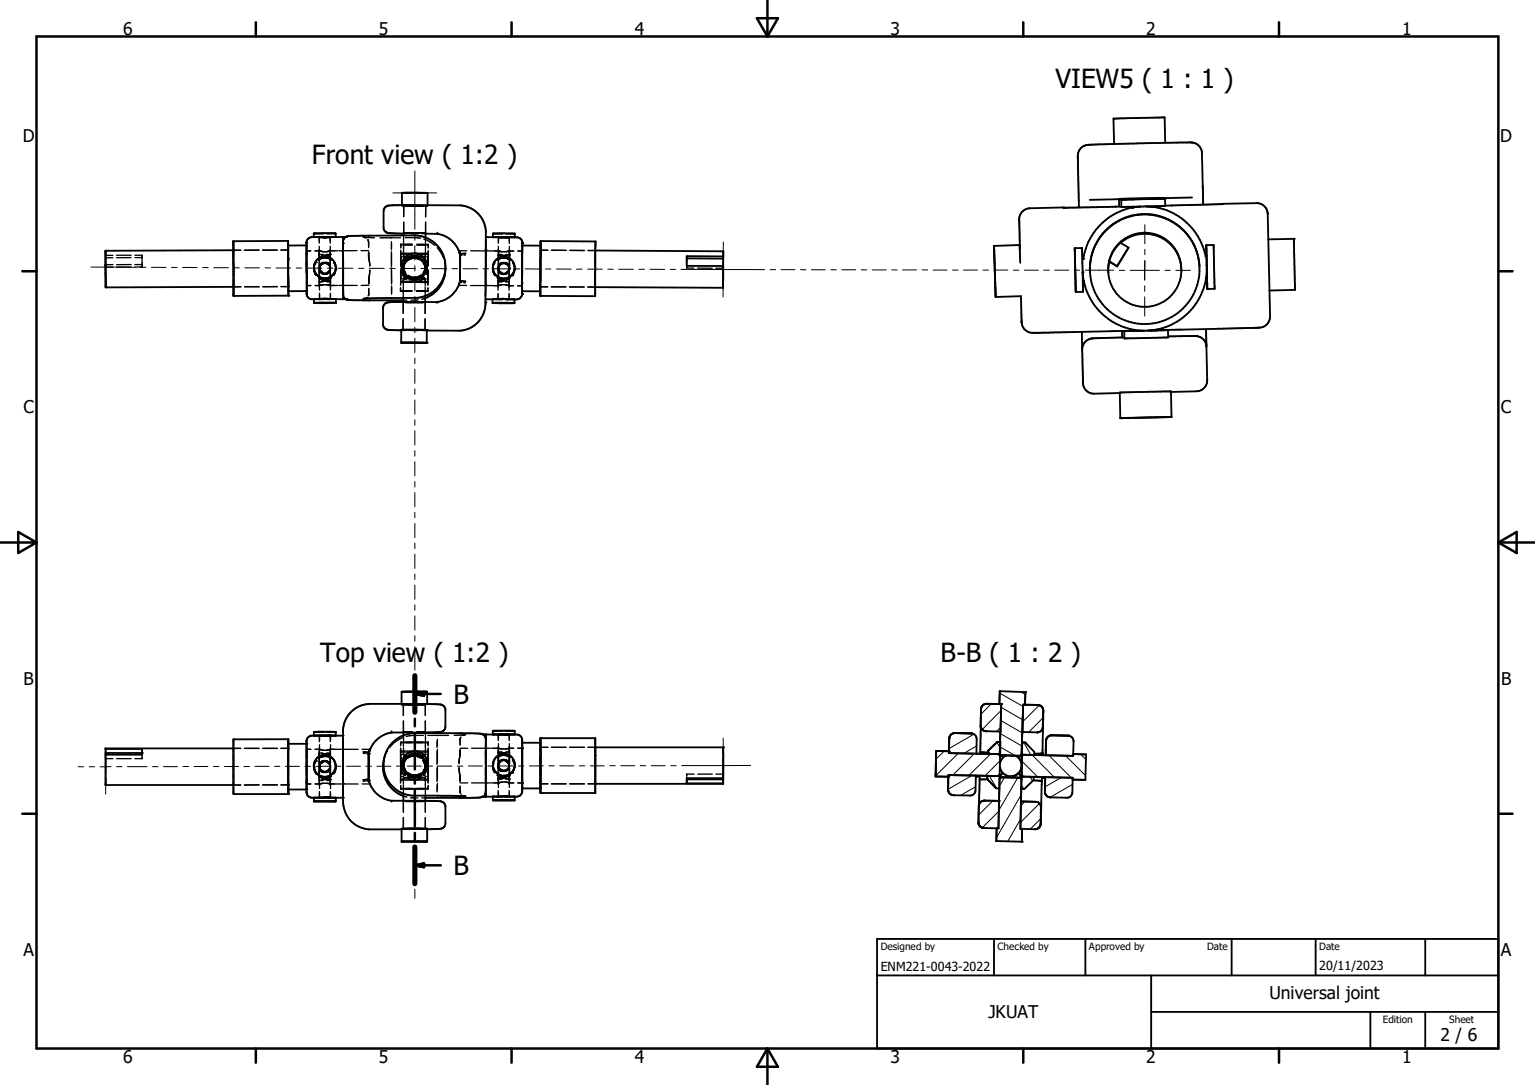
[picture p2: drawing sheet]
<svg xmlns="http://www.w3.org/2000/svg" width="297mm" height="210mm" viewBox="0 0 297 210" stroke-linecap="round" stroke-linejoin="round" font-family="sans-serif">
<defs><g id="words">
<g font-size="5.1">
<text x="204.2" y="17.1">VIEW5 ( 1 : 1 )</text>
<text x="60.4" y="31.7">Front view ( 1:2 )</text>
<text x="62" y="128.1">Top view ( 1:2 )</text>
<text x="182" y="128.1">B-B ( 1 : 2 )</text>
<text x="87.8" y="136.2">B</text>
<text x="87.8" y="169.3">B</text>
</g>
<g font-size="3.4">
<text x="23.8" y="6.8">6</text>
<text x="73.3" y="6.8">5</text>
<text x="122.9" y="6.8">4</text>
<text x="172.3" y="6.8">3</text>
<text x="221.8" y="6.8">2</text>
<text x="271.3" y="6.8">1</text>
<text x="4.4" y="27.5">D</text>
<text x="290.3" y="27.5">D</text>
<text x="4.5" y="80">C</text>
<text x="290.4" y="80">C</text>
<text x="4.5" y="132.5">B</text>
<text x="290.4" y="132.5">B</text>
<text x="4.5" y="185">A</text>
<text x="290.4" y="185">A</text>
<text x="191.3" y="197.1">JKUAT</text>
<text x="245.6" y="193.3">Universal joint</text>
<text x="278.7" y="201.5">2 / 6</text>
<text x="23.8" y="205.7">6</text>
<text x="73.3" y="205.7">5</text>
<text x="122.9" y="205.7">4</text>
<text x="172.3" y="205.7">3</text>
<text x="221.8" y="205.7">2</text>
<text x="271.3" y="205.7">1</text>
</g>
<g font-size="2.4">
<text x="170.4" y="188">ENM221-0043-2022</text>
<text x="255.3" y="187.7">20/11/2023</text>
</g>
<g font-size="1.9">
<text x="170.4" y="183.9">Designed by</text>
<text x="193" y="183.9">Checked by</text>
<text x="210.7" y="183.9">Approved by</text>
<text x="233.6" y="183.9">Date</text>
<text x="255.3" y="183.9">Date</text>
<text x="267.5" y="198">Edition</text>
<text x="280.4" y="198">Sheet</text>
</g>
</g></defs>
<g fill="none" stroke="#000" stroke-width=".19">
<path d="M76 37.3h8.5M80.3 33.1v11.3M17.6 51.7h8.5M27.2 51.7h1M29.3 51.7l2.8 .1M33.2 51.8h1.1M35.3 51.8h2.9M39.2 51.8h1.1M41.4 51.8h2.8M45.2 51.8h1.1M47.4 51.8h2.8M51.3 51.8l1.1 .1"/>
<path d="M53.4 51.9h2.8M57.3 51.9h1.1M59.4 51.9h2.9M63.3 51.9h1.1M65.5 51.9h2.8M69.4 51.9h1M71.5 51.9h2.8M75.4 51.9l1.1 .1M77.5 52h2.9M80.3 45.4v1.1M80.3 47.6v2.7M80.3 51.4v1.1"/>
<path d="M80.3 53.5v2.8M80.3 57.4v1M80.3 59.5v2.8M81.4 52h1.1M83.5 52h2.9M87.5 52h1M89.6 52h2.8M93.5 52h1M95.6 52h2.9M99.5 52h1.1M101.6 52l2.9 .1M105.5 52.1h1.1"/>
<path d="M107.7 52.1h2.8M111.6 52.1h1M113.7 52.1h2.8M117.6 52.1h1.1M119.7 52.1h2.9M123.6 52.1h1.1M125.8 52.1h2.8M129.7 52.1h1M131.8 52.1l16.1 .1M140 46.9l-.1 10.6M149 52.2h1.1M151.1 52.2h2.7"/>
<path d="M154.9 52.2h1M157 52.2h2.7M160.8 52.2h1M162.9 52.2h2.7M166.7 52.2h1M168.8 52.2h2.7M172.5 52.2h1.1M174.7 52.2h2.6M178.4 52.2h1.1M180.5 52.3h2.7M184.3 52.3h1.1M186.4 52.3h2.7"/>
<path d="M190.2 52.3h1M192.3 52.3h2.7M196.1 52.3h1M198.2 52.3h2.7M202 52.3h1M204.1 52.3h2.7M207.9 52.3h1M210 52.3h5.5M216.6 52.3h1M218.7 52.3h5.6M221.5 55.3v1.1M221.5 57.5v3.7"/>
<path d="M221.5 43.5v3.7M221.5 48.3v1M221.5 50.4v3.9M225.4 52.3h1M227.5 52.3h2.8M80.3 63.3v1.1M80.3 65.5v2.8M80.3 69.3v1.1M80.3 71.5v2.7M80.3 75.3v1.1M80.3 77.4v2.8M80.3 81.3v1"/>
<path d="M80.3 83.4v2.8M80.3 87.2v1.1M80.3 89.4v2.7M80.3 93.2v1.1M80.3 95.3v2.8M80.3 99.2v1M80.3 101.3v2.8M80.3 105.1v1.1M80.3 107.3v2.7M80.3 111.1v1.1M80.3 113.2v2.8M80.3 117.1v1"/>
<path d="M80.3 119.2v2.8M80.3 123v1.1M80.3 125.2v4.5M191.8 136.2l-2 2.1M193.5 134.2l4.5 2.6M193.6 139.5l4.2 2.4M193.7 137.5l-3.7 3.7M193.7 136.9l4.2 2.4M197.5 133.9l.9 .5M198 136.4h.1M201.1 136.5l-3.2 3.2M201.8 138.9l-2.8 2.8"/>
<path d="M15.1 148.4h1.1M17.2 148.4h1.1M19.4 148.4h1M20.4 144.9v3.5M20.4 148.4v5.3M21.5 148.4h-1.1M22.6 148.4h1M24.7 148.4h3.7M29.5 148.4h1.1M31.6 148.4h2.7M35.4 148.4h1.1M37.5 148.4h2.7"/>
<path d="M41.3 148.4h1.1M43.4 148.4h2.8M47.2 148.4h1.1M49.3 148.3h2.7M53.1 148.3h1.1M55.2 148.3h2.7M59 148.3h1.1M63.8 148.3h-2.7M64.9 148.3h1.1M67 148.3h2.7M70.8 148.3h1.1M72.9 148.3h2.7"/>
<path d="M76.7 148.3h1.1M78.8 148.3h2.7M82.6 148.3h1.1M84.7 148.3h2.7M88.5 148.3h1.1M90.6 148.3h2.7M94.4 148.3h1.1M96.5 148.3h2.7M100.3 148.3h1M105.1 148.2l-2.7 .1M106.2 148.2h1.1M108.3 148.2h2.7"/>
<path d="M112.1 148.2h1.1M114.2 148.2h2.7M118 148.2h1.1M120.1 148.2h2.7M123.9 148.2h1M126 148.2h2.7M129.8 148.2h1M139.9 142.9v8.8M145.2 148.2h-13.3M182.7 145.4l-1.6 1.5M183.7 150l-.2 .1M185.4 145.8l-4.4 4.4"/>
<path d="M188 150.1l-4.5 2.7M188.4 142.1l-4.8 2.8M188.5 145.9l-4.1 4.1M188.8 152.3l-2.9 1.7M189 144.4l-2.5 1.4M191.2 145.3l.4 .7M191.4 150.2l1.4 2.4M191.6 146l-4.1 4.1M192.1 155l-2.7 2.8M192.9 143.7l.7 1.1M193.3 157l-3.2 3.2M193.5 144.6l3 1.7"/>
<path d="M193.5 147.3l-2.9 2.9M193.6 142l4.1 2.4M193.6 140.8l-.8 .8M194.4 150.5l-1 1.7M196.9 150.5l-3.6 6.4M197.5 158.6l-2.5 4.2M197.6 153.9l-4.8 8.3M197.6 151.9l.5 .8M197.7 147.3l3.1 3.1M198.1 143.7l1.4 2.4M198.3 155.1l-.8 .8M199.3 150.4l.5 .8"/>
<path d="M199.7 146.1l4.3 4.4M201.1 155.5l-3.6 3.7M201.4 158.5l-2.1 2M203 146.2l4.3 4.4M205.3 150.5l-3.1 1.8M206.2 146.3l3.8 3.8M207.5 151.8l-4.3 2.5M207.5 150.8l.2 .1M209.1 146l1 1M80.3 172.1v1.8M193.2 160.3h-.1M197.7 162.6l-.2 .3"/>
</g>
<g fill="none" stroke="#000" stroke-width=".25">
<path d="M77.8 39.8h.1M77.8 39.8l.7 .1M77.8 37.3l2 .1M77.8 39.7v.1M78.1 39.8v2.1M78.5 39.9h3.6M79.4 39.8h-.3M81.3 39.8h.3M81.4 39.8h.2M81.6 39.8h-3.7M81.6 39.8h.3M81.7 39.9h-.2"/>
<path d="M81.8 39.8h.9l-.3 .1M82.4 39.8l-.1 2.2M82.7 37.4h-2M82.7 39.7v.1M20.4 49.4h1.4M20.4 49.9h1.4M20.4 51.2h1.4M21.8 51.7h-1.4M22.5 49.4h2.9M22.6 51.7h2.8M25.4 51.2h-2.8M25.4 49.9h-2.9"/>
<path d="M26.1 49.4h1.4v1.1M26.1 49.9h1.4M26.1 51.2h1.4M27.5 51.2v.2M27.5 50.6v.6M27.5 51.1v.6M27.5 51.7h-1.4M27.5 51.5v.2M45.2 50.6v1.1M45.2 51v2.4M45.2 54.1v1.4h1.4M46.6 48.4h-1.4v1.5"/>
<path d="M47.3 55.5h2.8M50.1 48.4h-2.8M50.8 48.4h2.8M53.7 55.5h-2.8M54.4 55.5h1.4M55.8 46.6v7.9M55.8 47.6v.3M55.8 47.5v.1M55.8 50h.1M55.8 50.3h.1M55.8 53.7v.4M55.8 53.3v3.9"/>
<path d="M55.8 53.4v.5M55.8 48.4h-1.4M55.8 55.5h.1M55.8 56.4h.1M55.8 57.2h.1M59.3 47.5v5.7M59.3 52.2v.4M59.3 52.7v.4M59.3 48.6h.8M59.3 52.6v.3M59.3 52.3v.3M59.3 52.6v3.7"/>
<path d="M59.3 55.3h.8M60.7 45.9l1.7 .1M60.7 45.2h.1M60.7 52h.1M60.7 45.2h1.7M61 48.6h.8M61 55.3h.8v.9M61.1 57.9h-.3h4.1M61.1 50.8h.1M61.1 53.3h.1M61.1 50.8a2.08 2.08 0 0 0 0 2.5M61.2 50.5l-.4 .7-.1 .6"/>
<path d="M61.6 53.8l.5 .2M61.6 50h.1M61.6 50a2.1 2.1 0 0 1 2.5 .1M61.8 45.9h.1M61.8 49.5v6.1M61.8 45.9v1.2M61.8 47.7v2.4M61.8 49.3h.7M61.8 49.6v.2M61.8 54.6h.1M61.8 48.6h.1M61.8 54.6h.7"/>
<path d="M61.8 52v.2M61.8 51.8l.2 .8 .5 .4M61.8 57.9h.1M61.8 55.2h.1M61.8 51.8l.1 .4M61.8 52.1l.5 .8M61.8 56.7v1.2M61.8 45.9h.7M61.8 45.9l.2 .1M61.8 48.6h.2M61.8 51.6l.1 .6 .4 .5M61.8 51.6v.2"/>
<path d="M61.9 52.3v.1M61.9 57.9h.1M61.9 52.4l.4 .5M61.9 51.4l-.1 .2M61.9 52.4a1.05 1.05 0 0 0 1.8 .4M61.9 52.2l.1 .2M61.9 55.2l-.1 .1M61.9 52.2l.4 .5M61.9 52.4l.1 .2M62 48.6l.6 .1 1.1-.1M62 48.6l.4 .1M62 51.2l-.1 .3"/>
<path d="M62 57.9h.1M62 46h.1M62.1 46h.1M62.1 51.2l-.2 .4M62.1 52.6l.2 .1M62.1 51.2l-.3 .8M62.1 55.2h1.5M62.1 55.2h-.2M62.2 52.5l.1 .2M62.2 49.4h1.6M62.2 57.9h2.1M62.2 54.4h1.7"/>
<path d="M62.3 52.7l.4 .2h.5M62.3 52.9l.2 .1M62.3 52.7l.2 .2M62.3 52.7h.1M62.3 51.2l-.4 .5M62.3 52.9l.4 .1h.5M62.4 50.9l-.5 .5M62.4 45.2h.1M62.4 55.1l-.3 .1M62.5 58h.1M62.5 46h.7M62.5 52.8h.1"/>
<path d="M62.5 50.9l-.4 .2M62.5 57.9h-1M62.5 50.8l-.2 .1-.5 .7M62.5 51l-.1 .1M62.5 51l-.4 .2M63.2 51l.2 .2M63.2 51l.4 .2M63.2 50.8l.2 .1M63.2 50.9l.2 .1M63.2 51l.3 .2M63.2 50.8l.3 .2M63.2 50.8l-.8 .1"/>
<path d="M63.2 51h-.6l-.5 .2M63.2 49.3h.7M63.2 57.9h.4M63.2 54.6h.7M63.2 46h.4M63.3 51.1l-.6-.1-.6 .3M63.3 55.1l.3 .1M63.4 50.9h.1M63.4 50.9l.5 .6M63.4 51l.5 .6M63.5 50.9l.4 .5 .1 .4M63.5 51.2l.1 .1"/>
<path d="M63.5 51l.3 .2M63.5 51.1l.1 .1M63.5 52.7l-.3 .2M63.6 46h.1M63.6 51.2l.3 .4M63.6 51.3l.3 .7M63.6 51.3l.2 .1M63.6 51.2l.2 .2M63.6 55.2h.3M63.6 54.4h-1.4M63.7 48.6l-.4 .1M63.8 45.9l-.2 .1"/>
<path d="M63.8 57.9h.1M63.8 52.4l-.4 .3M63.8 48.6h-.1M63.8 51.6v.6M63.8 52.2l-.6 .6M63.8 51.4l.1 .2M63.9 55.2v.1M63.9 48.6h.1M63.9 57.9h-.3M63.9 48.5l-.1 .1M63.9 54.4h.1M63.9 57.9h.1"/>
<path d="M63.9 48.5h1.5M63.9 52.2l-.3 .4M63.9 51.6v.1M63.9 52.2l-.2 .4-.5 .3M63.9 51.6h.1M63.9 52.4l-.2 .3-.5 .3M63.9 49.3h.1M63.9 49.4l-1.7 .1M63.9 52.4l-.1 .2-.6 .4M63.9 52.1v.1M63.9 52.3v.1M63.9 52.5v3.6"/>
<path d="M63.9 47.7v5.5M63.9 46.8v-.9v1.2M63.9 52.6v.4M63.9 52.2l-.2 .4M63.9 52.2l-.3 .5-.4 .3M63.9 56.7v1.2M64 51.8l-.1 .4M64 51.8h.1M64 52h.1M64.1 50.3a2.06 2.06 0 0 0-2.5 0M64.1 53.7a2.08 2.08 0 0 1-2 .3M64.6 50.8l.3 .7 .1 .5"/>
<path d="M64.6 50.5l.3 .7 .1 .6M64.6 57.9h.4M64.7 55.2l-.8 .1M64.9 45.9h-1.7M64.9 45.2h-1.7M65 52.1h.1M65 52l-.1 .6-.3 .7M65.4 55.2l-1.5 .1M65.6 48.5h.8M65.6 55.2h3.5M66.4 47.1h.1M66.4 49.8v1.8"/>
<path d="M66.4 45.9v.4M66.4 46.6v1.8M66.4 48.8v2M66.4 49.1v2.6M66.4 50.1v.4M66.4 52.2v2.8M66.4 55.6v1.7M66.4 55.7v1.3M66.4 57.6h.1M66.4 57.6v.3M66.4 57.1v.1M66.4 57.2l.1 .2"/>
<path d="M66.5 57.4h.1M66.5 46.3l-.1 .4M66.7 57.7l.3 .2M66.8 57.8h.1M66.9 57.8l.4 .1M66.9 45.8h.3M67.2 45.8l-.2 .1M69.1 48.5h-3M69.9 48.5h1.4M70.3 45.9l.5 .2M70.3 45.8l.5 .2M70.4 45.9l.4 .1"/>
<path d="M70.8 46h1.7M70.9 57.6l-.5 .2M71.1 57.6l-.2 .2M71.2 46.5l.1 .5M71.2 46.3l.1 .6v1M71.3 57.1l-.1 .2M71.3 57.2h.1M71.3 48.7l.2 2.4M71.3 49.7l.3 1.7M71.4 55.8l-.1 1.4M71.4 56.9l-.1 .2M71.4 55.2h-1.5"/>
<path d="M71.5 53.2l-.1 1.8M71.5 52.9l-.1 1.2M71.5 52.6v.5M71.6 51.2v.3M71.6 52.2v.3M71.6 52.4l-.1 .4M73.5 46h2.1M75.7 46h1.8M75.7 46.8v1.6M75.7 48.7v3M75.7 52l.1 3M75.8 55.3v1.6"/>
<path d="M77.5 55.7v.7h2.1M77.5 56.3h2.1M77.5 54h.2M77.5 50.7v.7M77.5 52.2v2.8M77.5 54.4l2.1 .1M77.5 49.7h.1M77.5 49.7h.2M77.5 48.4v.8h2.2M77.5 49.7v.8M77.5 50.5v.3M77.5 47.4h2.2"/>
<path d="M77.7 52.1l.3 1.3 .6 .7M77.7 51.9v.1M77.9 54h.2l-.1 .7M77.9 51.2l-.2 .9 .1 .7M77.9 53l.7 1M77.9 51.3l-.2 .5M78 56.3h.1M78 58.4v2.3M78 55.5v.8M78 56.5v1.2M78 56.3l1.7 .1M78.1 51.9h.1"/>
<path d="M78.1 51.8h.1M78.1 51.6v.3M78.1 51.4v1.1l.2 .5M78.1 52.1v.3M78.1 51.8v.7l.4 .7M78.1 52l.2 .8M78.1 47.3h.1M78.1 51.3v.8M78.1 45.6v1.5M78.1 47.3v2.4h-.2M78.1 52.4l.4 1M78.1 52.4l.4 .8"/>
<path d="M78.1 51.8v.3M78.1 52l.4 .9M78.1 51.8v.1M78.1 49.5l.2 .2 1.4 .1M78.1 47.3l1.7 .1M78.1 45.1h.1M78.1 51.9l.4 .9M78.1 51.5v.3M78.1 45.1l1.7 .1M78.1 43v2.1M78.1 45.2h.7M78.1 51.1v.3"/>
<path d="M78.1 51.6v.4M78.1 52.4l.6 .9M78.1 52.2l.2 .6M78.2 51.1l.3-.7-.4 1M78.2 50.1l-.4 .8-.1 .6M78.2 51.1l-.1 .1M78.2 52.6l.5 .8M78.2 50.8l-.1 .7M78.3 53.8h.1M78.3 49.9h.1M78.3 49.9l.4 .5M78.3 49.9l.4 .4"/>
<path d="M78.3 52.8l.2 .2M78.4 46l3 .1M78.4 53.2l.4 .5M78.4 50.4l-.2 .4M78.4 58.5h3.4M78.4 58.6h3.4M78.5 50.3l-.3 .5M78.5 50.9l-.4 .9M78.5 50.8l-.4 .8M78.5 52.8v.1M78.5 50.3l-.2 .2M78.5 50.7l-.4 .9"/>
<path d="M78.5 50.5l-.3 .6M78.6 50.5l-.4 .5-.1 .6M78.6 50.4v.1M78.7 53.3l.9 .5M78.7 53.4l.9 .5M78.7 53.3l-.4 .4M78.7 53.4l-.4 .4M78.7 50.3l-.2 .2M78.7 50.4l-.6 .9M78.7 58.1h-.7M78.7 49.6a2.36 2.36 0 0 1 2.9 0M78.9 49.9h-.1"/>
<path d="M78.9 50a2.09 2.09 0 0 1 2.5 0M78.9 53.5a2.06 2.06 0 0 0 2.5 0M78.9 53.6l.6 .3M78.9 53.4a2.13 2.13 0 0 0 2.5 .1M78.9 53.3l.7 .3M78.9 53.8a2.13 2.13 0 0 0 2.5 0M78.9 53.7a2.31 2.31 0 0 0 2.5 0l-.6 .3h-1.2M78.9 53.4a2.11 2.11 0 0 0 2.5 0M79 53.3l.1 .1M79.3 49.9l-1 .7M79.3 49.9l-.6 .4M79.5 50l-.6 .3"/>
<path d="M79.5 49.8l-.2 .1M79.5 45.2h1.4M79.5 50.1l-.9 .7M79.6 49.8l.9-.1 .6 .2M79.6 49.8l-.5 .2M79.6 54.7h-2.1v.5M79.6 53.6l.3 .1M79.6 49.7l-.3 .2M79.7 49.8l-1 .6M79.7 49h-2.2v2.4M79.7 47.3h-2.2v.7M79.7 53.9l-1.5 .1-.1 .2-.1 1.2"/>
<path d="M79.7 49.5l-.8 .4M79.7 50h.6l.7 .1M79.7 49.9h.9l.8 .3a2.06 2.06 0 0 0-2.5 0M79.7 56.3h-1.7M79.8 45.2h.1M79.8 47.3h-1.7M80 49.5h-.3M80 49.5h.3M80.2 49.6l.9 .2M80.2 49.6l-.6 .1-.7 .3M80.2 49.6l-.9 .2-.8 .5M80.3 49.4l-.6 .1"/>
<path d="M80.3 49.4l.6 .2M80.3 49.5l.6 .1M80.5 49.6l.9 .4M80.5 53.6l-.3 .1M80.6 56.3h1.6M80.6 53.9l1.3 .1 .3 .1 .1 1.2M80.6 49.7l-1 .1M80.6 47.3h.2M80.6 47.4h2.3M80.6 45.2h.1M80.7 50.1l-.9-.1-.9 .4M80.7 54.5h2.1v.7"/>
<path d="M80.7 56.3h2.1M80.7 49h2.2l-.1 2.4v-1.7h-.1M80.7 49.8l1 .5M80.7 49.8l1 .6M80.7 47.3h2.2v.7M80.8 49.8l.8 .4M80.9 49.6l.4 .2M80.9 49.6l.5 .2M80.9 50.1l.5 .3M80.9 58l-1.4 .1M81.4 53.3l-.3 .2a1.87 1.87 0 0 1-1.5 .1M81.5 53.2l-.4 .3"/>
<path d="M81.5 50.5l.5 .6M81.6 45.2h.7M81.7 53.4l.4 .4a2.48 2.48 0 0 1-2.8 .7M81.7 53.3l-1 .6M81.7 53.3l.4 .4M81.7 53.4l-1 .5M81.7 50.3l.5 1M81.7 50.4l.5 .9M81.8 50.2l.7 1 .2 1M81.8 50.3l.5 .7 .3 .9M81.8 53.5a2.04 2.04 0 0 1-2.4 .6M81.8 50.2h.1"/>
<path d="M81.8 50.2l.2 .3M81.8 47.3l.5 .1v.8M81.9 50.3l.3 .9M81.9 50.8l.2 .4 .2 .8M81.9 50.9l.3 .8M81.9 50.4l.2 .5M81.9 50.7l.4 1.2M81.9 50.5l.4 .9M81.9 52.7v.1M82 52.7h.1M82 46.3l1 .4 1.2 .8M82 50.7l.2 .5"/>
<path d="M82.1 53.7a2.48 2.48 0 0 1-2.8 .7M82.1 49.7h.1M82.1 50l-.4 .4M82.1 49.9l-.4 .4M82.1 47.4h-.1M82.1 52.6l-.2 .4M82.2 52.2l-.3 .5M82.2 50.1l.4 .8 .1 .7M82.2 51l.1 1.3-.2 .6M82.2 52.2l-.2 .5M82.2 52.4l-.5 1M82.2 52.4l-.5 .9"/>
<path d="M82.2 51l.1 .5M82.2 51.5l.1 .3M82.2 52.2l-.3 .8M82.2 51.2l.1 .2M82.3 55.6v1.7M82.3 51.9l-.1 .4M82.3 52.4l-.1 .2M82.3 57.7l-.7 .2M82.3 58.4l-.1 2.3M82.3 51.9l-.1 .3M82.3 56.3l-1.7 .1M82.3 51.4v.3"/>
<path d="M82.3 51.9h.1M82.3 51.6v.9l-.4 .8M82.3 52.2l-.4 1 .2-.4M82.3 52l-.4 .9M82.3 51.4v.7M82.3 52l-.1 .2M82.3 46v1.1M82.3 48.2v1.5h.2M82.3 49.4a.46 .46 0 0 1-.5 .4h-1.2M82.3 43v2.1l-1.7 .1M82.5 54h-.2v.8M82.6 52.8l-.1 .2"/>
<path d="M82.6 52.5l-.2 .6M82.7 54h.1v-1.7v2.4h-2.1M82.7 52.2l-.1 .4M82.7 52.4h-.1M82.8 55.7v.7h-2.1M82.9 48.5v.7h-2.2M84.6 58.5h.1M84.6 58.6v.1M84.6 47.9l.8 1.2 .5 .9M86 50.6l.2 1.3M88.8 55.2h1.5M88.8 48.5h1.5"/>
<path d="M88.9 55h.1M89 54.6l-.1 .3M89 54.4h.1M89 54.4v.2l.4 .1M89 54.4l-.1 .6M89.4 49.4h-.4M89.7 54.7h.4M90.1 49.3l-.4 .1M91.1 55.3h3.7M91.1 48.5l3 .1M93.9 57.9h.1M93.9 56.5v1"/>
<path d="M94 56.2l-.1 .5M94 48.6h.8M94 51.6v4.8M94 45.9h.1M94 46.3v1.2M94 47v4.6M94.9 55.3h1.5M94.9 48.6h1.6M95.3 57.9l1.8 .1M95.4 52.1h.1M95.4 52v.7l.3 .6M95.4 45.9l1.8 .1"/>
<path d="M95.4 45.2l1.7 .1M95.4 57.9l.1 .1M95.4 45.9h.1M95.4 51.2v.6M95.8 50.5l-.4 .7M95.8 50.8l-.4 .7v.5M96 58h1M96.2 53.8a2.05 2.05 0 0 0 2.5 0M96.2 50.1h.1M96.2 50.3a2.16 2.16 0 0 1 2.5 .1M96.2 50.1a2.14 2.14 0 0 1 2.5 0M96.4 56.8v1.1"/>
<path d="M96.4 55.3v.9M96.4 51.9l.1 .5 .4 .6M96.4 52v.1M96.4 54.4h1.7M96.4 52.1l.1 .4 .4 .5M96.4 47.7v1.8h1.7M96.4 54.6h.7M96.4 52l.1 .2M96.4 52.1l.2 .4 .5 .4M96.4 51.9v.2M96.4 45.9h.1M96.4 51.8h.1"/>
<path d="M96.4 57.9h.1M96.4 53.6v2M96.4 45.9v.9M96.4 49.3h.8M96.4 45.9v1.2M96.5 45.9l.1 .1M96.5 49l-.1 .4M96.5 48.6l-.1 5.1M96.5 48.6l.2 .1M96.5 48.6h.2M96.5 52.4l.1 .3M96.5 52.2l.4 .5"/>
<path d="M96.5 52.3l.4 .6M96.5 49.5h1.6M96.5 51.4l-.1 .5M96.5 52.2l.2 .4M96.5 51.7l-.1 .2M96.5 51.6l-.1 .4M96.5 52.2l.3 .4M96.5 51.4v.8M96.5 51.7h.1M96.5 51.6v.1M96.6 45.9l.5 .1M96.6 55.2l-1 .1"/>
<path d="M96.6 57.9h-.1M96.6 55.2l-.2 .1M96.6 51.3l-.2 .4M96.6 51.3l-.1 .2M96.7 52.7l.2 .2M96.7 48.7h.4M96.8 52.6l.1 .1M96.8 51.1l-.3 .3M96.8 51.3a1.06 1.06 0 0 1 1.6 .2M96.8 51.3l-.3 .4M96.8 51.1l-.2 .2M96.9 57.9h-.5h.1"/>
<path d="M96.9 52.7l.4 .2h.5M96.9 52.9l.2 .1M96.9 52.7h.1M96.9 52.9l.9 .1M97 50.9l-.2 .2M97 58h.1M97 55.2h-.4M97.1 52.8h.1M97.1 53.1h.1M97.1 45.3h.1M97.1 57.9h-.6M97.1 50.8l-.4 .3"/>
<path d="M97.1 50.9l-.4 .2M97.2 51.1l-.5 .2M97.2 51l-.5 .2-.2 .4M97.8 58h1M97.8 57.9h.1M97.8 50.8l.5 .3M97.8 50.9l.4 .2M97.8 51.1l.3 .1M97.8 51l.4 .3M97.8 51a1.05 1.05 0 0 0-1.3 .7M97.8 51l.5 .3M97.8 57.9h.5"/>
<path d="M97.8 54.6h.8M97.8 57.9h.2M97.9 58h.1M97.9 55.2h.1M97.9 49.3h.7M98 52.7l.3-.1-.5 .2M98 55.2l1.4 .1M98 55.2l-.8-.1-.6 .1M98 55.2l.4 .1M98 50.9h.1M98.1 54.4h-1.6M98.1 51a1.08 1.08 0 0 0-1.3 .1"/>
<path d="M98.2 51.3l.3 .4M98.2 51.1l.3 .6M98.3 51.1l.3 .5v3.7M98.3 51.3l.2 .4M98.3 51.1l.2 .4M98.3 57.9h.1M98.4 52.7l-.6 .4M98.4 52.6l-.6 .4M98.4 46h-.5M98.4 52.4l-.6 .5M98.4 57.9l.1 .1M98.4 55.3h.1"/>
<path d="M98.5 48.6l-.7 .1-1.1-.1M98.5 48.6h.9M98.5 55.3h.1M98.5 48.6l-.6 .1M98.5 51.4v.4M98.5 51.6v.5M98.5 51.7v.2M98.5 46h-.1M98.5 52.2l-.1 .2M98.5 52.3l-.7 .6M98.5 57.9v.1M98.5 54.4v1.8"/>
<path d="M98.5 56.8v1.1M98.5 52.4a1.08 1.08 0 0 1-1.6 .6M98.5 52.2v.1M98.5 52.4h.1M98.5 52.2l-.1 .4-.6 .4M98.5 51.7v.6M98.5 52.3v.2M98.5 51.8v.4M98.5 52.1v.2M98.6 51.8h.1M98.6 52.1h.1M98.6 55.3h.1"/>
<path d="M98.6 45.9v1.2M98.6 47.7l-.1 .9M98.6 52l-.1 .2M98.6 48.3l-.1 1.2M98.6 49.3h.1M98.6 51.4v.3v-.3M98.6 48.6v3.2M99.2 53.3h.1M99.2 50.9h.1M99.2 58h.3M99.2 50.6l.3 .6 .1 .6M99.2 50.9a2.14 2.14 0 0 1 0 2.4"/>
<path d="M99.4 58h-1.5M99.5 58h.1M99.6 52.1h.1M99.6 45.9l-1.8 .1M99.6 45.2l-1.7 .1M99.6 45.2h.1M100.2 55.3h.8M100.2 48.6h.9M101 56.4h.1M101 54.8h.1M101 53.7v-.5v3.2M101 53.3v.3"/>
<path d="M101.1 47.5l-.1 5.8M101.1 48.9l-.1 .3M101.1 48.9l-.1 .1M101.1 48.8l-.1 .4M104.6 55.5h.1M104.6 55.5h1.4M104.6 49.9v4.8M104.6 54.2v2.2M104.6 54.3v.3M104.6 48.4h.1M104.6 47.6v2.5M104.6 49.6v.4"/>
<path d="M104.6 48.4h1.4M106.7 55.5h2.8M106.7 48.4l2.9 .1M110.2 55.6h2.8M110.3 48.5h2.8M113.7 55.6h1.5M113.8 48.5h1.4M115.2 55.9l-.1 1.4M115.2 48.7v3.1M115.2 52.3v.5M115.2 52.5v2.8M115.2 46.7v1.4"/>
<path d="M132.9 50h.1M132.9 51.3v.6h1.4M132.9 49.6v.1M132.9 49.9v.7M135 51.9h2.8M138.5 51.9h1.4M139.9 54.3v1.4M139.9 50.8v2.8M140 48.6l-.1 1.4M77.6 63.9h5M77.6 63.9l.9 .1M77.6 63.8v.1"/>
<path d="M78 61.7v2.2M78.4 63.8h2.8M78.9 63.9h.4M79.3 64h1.6M80.8 63.8h1.1M81.8 64h.8M82.2 61.7v2.2M82.6 63.9h.1M77.7 136.2v.1M77.7 133.9l2 .1M78.1 136.4v2.1M78.1 139.6v2.1l1.7-.1"/>
<path d="M78.1 136.4h4.5M78.1 136.4h-.4l1.1 .1M78.1 136.4h.1M78.5 136.4h.6M78.6 136.3l-.5 .1M78.9 136.3l-.4 .1M79 136.4h.1M79 136.4h3.3v2.1M79 136.3h-.3M79.3 136.4l.2 .1M79.5 136.5h1.3M79.5 136.3h-.2"/>
<path d="M80.7 136.4l-.3 .1M81.2 136.3h.2M81.3 136.4h-.2M81.4 136.4l-.3 .1M81.6 136.3l.2 .1M81.8 136.4h.1M81.9 136.4h-.2M82.7 133.9l-2 .1M82.7 136.3v.1M20.4 144.9v1.4M20.4 146.1v.2M20.4 146.6v.2h1.4"/>
<path d="M20.4 150.5v1.5M20.4 147v2.8M22.5 146.8h2.9M27.5 145.8h.1M27.5 146.5v.3h-1.4M27.5 145v.2M27.5 145.5v.8M45.2 144.9h1.4M45.2 151.7v.1M45.2 144.9h.1M45.2 143.1h.1M45.2 143.1v1.4"/>
<path d="M45.2 144.9v7.1h1.4M45.2 152.3v1.4M45.2 144.9v.1M47.3 144.9h2.8M50.1 151.9l-2.8 .1M50.8 144.9h2.9M50.8 151.9h2.9M54.4 144.9h1.4M54.4 151.9h1.4M55.8 144.9h.1M55.8 151.9h.1M55.8 144v.5"/>
<path d="M55.8 144.9v7M55.8 145.3v.3M55.8 152.5v.3M55.8 144v8.8M55.8 151.5h.1M55.8 151.4v.2M59.3 151.7h.1M59.3 152.8h.1M59.3 144h.1M59.3 144v2.9M59.3 147.4v2.9M59.3 150.5v2.3"/>
<path d="M59.3 145.1v.1M59.3 151.7h.8M59.3 145h.8M59.3 144.7v7M59.3 151.8v1M60.7 154.4h.4M60.7 141.7h1.7M60.8 142.4h1.6M60.8 154.4h-.1M60.8 148.9h.1M60.8 154.4h4M60.9 147.3l-.2 .8v.5"/>
<path d="M61 145l.9 .1M61.2 147.3h.1M61.2 149.8h.1M61.2 147.3a2.09 2.09 0 0 0 0 2.5M61.3 146.8h.1M61.5 154.4h.4M61.6 146.8a2.11 2.11 0 0 1 2.5 0M61.6 150.2a2.1 2.1 0 0 0 2.5 0M61.8 148.4v2.6M61.8 148.3v.4M61.8 149.8v.2M61.8 148.3v.2"/>
<path d="M61.8 148.5h.1M61.8 153.2v1.2M61.8 145.5v2.6M61.8 146.4v.3M61.8 151.1h.7M61.8 145.8h.7M61.8 148.5l.1 .2M61.8 148.7h.1M61.8 142.4v1.2M61.8 144.2v8.4M61.8 148.6l.2 .3M61.8 148.7l.3 .5 .4 .3"/>
<path d="M61.8 148.7l.5 .7M61.8 147.9v.1M61.8 148.8l.3 .4 .5 .3M61.8 147.9v.4M61.9 145.1h.1M61.9 148.7l.1 .2M61.9 147.9l-.1 .2M61.9 145.1l1 .1h.6M62 148.9l.1 .2M62 147.9a.88 .88 0 0 0 .4 1.3M62 147.9l-.2 .2M62 151.7h-.1"/>
<path d="M62 151.7h-1M62 146.3l-.7 .5M62.1 147.6l-.3 .3M62.1 149.1l.3 .2M62.1 147.6l-.2 .3M62.1 145.1l.4 .1M62.2 154.3l-.3 .1M62.2 145.9h1.7M62.2 142.4l1 .1M62.2 154.4h2.1M62.2 150.9h1.7M62.3 142.4h.6"/>
<path d="M62.3 149.4l.1 .1M62.3 147.7l-.3 .2-.2 .6M62.3 147.6a1.05 1.05 0 0 1 1.1 0M62.3 147.6l-.3 .3M62.3 149.4l.3 .1M62.3 146.2h.9l.6 .2M62.3 146.2l-.2 .1M62.4 147.6l-.1 .1M62.4 142.4h.1M62.4 141.7h.1M62.4 154.5h.1M62.4 147.3h.8"/>
<path d="M62.4 149.2l.4 .1 .4-.1M62.4 147.3l-.6 .6M62.4 147.4h.8M62.4 147.4l-.3 .2M62.4 149.3h.8M62.4 149.3h.1M62.4 149.2l.1 .1M62.5 151.6l-.5 .1M62.5 150.9h.8M62.5 147.2l-.1 .1M62.5 147.3l-.1 .1M62.5 154.3l-.6 .1"/>
<path d="M62.6 149.5h.6M62.6 147.5l-.3 .2M62.9 154.3h-.4M63.1 147.2l.1 .1M63.2 149.3h.1M63.2 147.3v.1M63.2 145.8h.7M63.2 147.5l.3 .2M63.2 151.1h.7M63.2 154.3l.5 .1M63.2 147.3l.6 .6M63.2 147.4l.6 .5"/>
<path d="M63.2 149.2l-.1 .1M63.3 151.6l.5 .1M63.4 147.6l.1 .1M63.4 147.6l.4 .3M63.4 149.3l-.2 .2M63.5 151.6l.3 .1M63.5 149.4l-.1 .1M63.5 147.7l.4 .6M63.5 149.4l-.3 .1M63.5 151.7h-1.5M63.6 149.1l-.4 .2M63.6 154.4h-.2"/>
<path d="M63.7 147.7l.1 .2M63.7 148.9l-.1 .2M63.8 154.4h.1M63.8 142.4h-.2M63.8 147.9l.1 .2M63.8 149.1l-.2 .1M63.8 149.1l-.6 .4M63.8 147.9l.1 .3M63.8 151.7h.1M63.8 147.9h.1M63.8 148.7l-.6 .5M63.8 148.6v.1"/>
<path d="M63.8 147.9l.1 .1M63.9 148.6l-.2 .3M63.9 151.7h1.6M63.9 145.1h.1M63.9 145.1l-.6 .1M63.9 145.1h-.4M63.9 148.8l-.1 .3M63.9 148.5l-.1 .2M63.9 148.1v.6l-.1 .4M63.9 150.9h.1M63.9 142.4v1.2M63.9 144.7v7.4"/>
<path d="M63.9 153.2v1.2M63.9 142.4h.1M63.9 145.9l-1.7 .1M63.9 146v.1M63.9 148.3l-.2 .6M63.9 145.3v6.1M63.9 148.7l-.4 .7M63.9 150.9v.1M64 142.4h.1M64 142.4v.9M64 144.2v.8M64 151.7v.9"/>
<path d="M64 153.5l-.1 .9M64.3 146.7l.4 .6 .2 .6M64.6 147.3a2.12 2.12 0 0 1 0 2.5M64.6 154.4h.4M64.9 142.4h-1.7h.2M65 141.7h-1.7M65 148.2h.1M65.5 145l-1.6 .1M65.6 151.7h3.7M65.6 145h3.7M66.4 151.7h.1M66.4 154.4h.1"/>
<path d="M66.4 142.4h.1M66.4 142.8v2.1M66.4 147.5v2.7M66.4 150.9v.3M66.4 151.7v2.1M66.4 143v3.2M66.4 146.6v3.1M66.4 149.9v4.1M66.4 145.3v1.6M70.1 151.7h1.5M70.1 145h1.5M70.3 145.8l.4 .1"/>
<path d="M70.7 151.2h-.4M71 145.9h.4M71.3 150.9l.2 .6M71.4 145.9h.1M71.4 151.1h.1M71.4 151h.1M71.4 151.1l-.4 .1M71.4 151l.1 .5M75 145.3l-.7 1.5M75.7 155v.1M75.8 155.1v.1M77.5 145v2.8"/>
<path d="M77.5 148.8v2.8M77.5 145.6h2.1M77.5 151h2.1M77.5 146.1h.2M77.5 146.4v.1M77.5 150.3h.2M77.5 149.8h.1M77.5 143.6v.6M77.5 144.8v6.6M77.5 152v.7h5.3M77.5 145.4h2.2M77.5 143.6h5.4"/>
<path d="M77.5 143.6v.1M77.5 150.8h2.2M77.6 148.6l.2 .7 .4 .8M77.7 147.9h.1M77.8 149.2l.4 .8M77.9 142.8a5.9 5.9 0 0 0-2.5 1.9M77.9 150.3h.2v1.5M78 148.5l.4 1.2M78 147.1l-.3 .9v1M78 148.1l.1 .9 .2 .5M78 148.4l.1 .3M78 147.2l-.4 1.1"/>
<path d="M78.1 143.7v.8M78.1 151.9v1.7M78.1 155v2.2M78.1 158.2v2.2M78.1 148.7l.3 .9M78.1 154.1l.6 .2M78.1 142.3v1.2M78.1 144.7v1.4h-.2M78.1 147.8v.4M78.1 141.8h.7M78.1 146l.6 .6M78.1 148.2l.1 .7"/>
<path d="M78.1 148.7l.3 .8M78.1 148.2l.4 1.1M78.1 147.8h.1M78.1 147.8l-.1 .6M78.1 147.6h.1M78.1 147.7v.7l.4 .9M78.1 147.9l.1 .7 .3 .6M78.1 147.6v.2M78.1 148.8l.6 .9M78.1 147.6v.3M78.2 148.2l.2 .8M78.2 147.6h-.1"/>
<path d="M78.2 147.5l-.1 .2M78.2 148.7l.5 1M78.2 147.4l-.2 .8M78.2 147.6l-.1 .2M78.2 147.4v.1M78.2 147.5l-.1 .1M78.2 141.7h1.6M78.2 147.4v.2M78.3 150.1h.1M78.3 146.2l1.4 .1M78.3 147.2l-.1 .3M78.3 146.3l.4 .4"/>
<path d="M78.3 147.3l-.1 .3M78.3 147.3l-.2 .5M78.3 150.5l-.2 .4M78.3 150.5h.1M78.3 146.3h.1M78.3 147.3l-.2 .7 .1-.6M78.4 149.6v.1M78.4 147.2l-.1 .2M78.4 149.7l.1 .1M78.4 147h.1M78.4 149.5h.1M78.4 147.1l-.1 .2"/>
<path d="M78.4 147l-.1 .3M78.5 143.7h.2M78.5 149.3h.1M78.5 146.8h.1M78.5 155.1h3.4M78.5 146.8l-.3 .6M78.5 146.8l-.2 .4M78.5 146.7l-.3 .7M78.6 149.5l.7 .5M78.6 146.5l-.4 .9M78.6 146l-.5 .7-.2 .6M78.7 149.7l.9 .6"/>
<path d="M78.7 146.7l-.4 .6M78.7 149.7l-.4 .4M78.7 149.7l.6 .3M78.7 146.6l-.4 .6M78.8 146.6l-.6 .8M78.8 149.5a2.21 2.21 0 0 0 2.5 .2M78.9 150a2.03 2.03 0 0 0 2.5 0M78.9 150a2.1 2.1 0 0 0 2.5 0M79 149.7a2.01 2.01 0 0 0 2.5 0M79 146.3a2.2 2.2 0 0 1 2.5 0M79 150.2l.1 .1M79 149.8a2.1 2.1 0 0 0 2.5 0"/>
<path d="M79 149.6a2.01 2.01 0 0 0 2.5 0M79 146.2l-.4 .3M79.1 146.6l-.2 .1M79.3 146.5l1.1-.1 1 .3M79.3 146l-.2 .1M79.3 150a2.19 2.19 0 0 0 1.7 .1M79.3 145.6a2.42 2.42 0 0 1 2.8 .7M79.3 143.6l-.8 .1M79.4 154.4h1.4M79.5 141.8h1.4M79.5 150.1l.1 .1M79.6 146.1h1l.8 .3"/>
<path d="M79.6 146.1l-.3 .1M79.6 146.2h1.3M79.6 146.2l-.2 .1M79.6 146.2l-.9 .5M79.6 146.1l-.9 .5M79.7 146l-1.2 .6M79.7 146l-.7 .4M79.7 150.5h-1.4M79.8 145.8l.9 .1 .9 .4M79.8 145.8l-.8 .4M80 146l.8 .1 .7 .3-.9-.4zM80 146h-.3"/>
<path d="M80.1 145.8h-.3M80.4 145.8l1.1 .4M80.6 146.3h-.9l-.8 .3M80.6 150.5h1.4M80.7 141.6l1.6 .1v-2.1v2.1M80.7 145.6h2.1M80.7 151h2.1M80.7 146.2h.2M80.7 145.4h2.2M80.7 146.1l1 .5M80.7 150.8h2.2M80.8 146.3l.6 .3"/>
<path d="M80.9 146.3l-1-.1-1 .4M80.9 146.3l.5 .3M80.9 146.2l.2 .1M80.9 146.3h-.2M81.1 146.3l.7 .6M81.1 143.6l.8 .1M81.1 146.3l.6 .4M81.1 146.6a2.07 2.07 0 0 0-2.3 .2M81.4 150.2a2.15 2.15 0 0 1-2.1 .2M81.5 150.1a2.1 2.1 0 0 1-2.6 .1M81.6 154.4h.7M81.6 141.8h.7"/>
<path d="M81.7 150.4a2.42 2.42 0 0 1-2.9 .1M81.7 150.4a2.47 2.47 0 0 1-2.9 .2M81.7 149.7l-1 .6M81.7 146.7l.5 1M81.7 149.7l.4 .4M81.7 149.7l-1 .5M81.7 146.6l.5 1M81.8 147.1l.3 .7 .1 1M81.8 147.2l.4 .8M81.8 149.5l-.1 .2M81.8 143.7h.1M81.8 143.7h-.2"/>
<path d="M81.9 147.1l.3 .7M81.9 147l.3 .7 .1 .7M81.9 149.5v.1M81.9 142.3l-2.2 .1-1.1 .1M81.9 146.8l.3 .7 .1 .9M81.9 146.8l.1 .2M82 146.7l.3 1v.9M82 149.1l-.2 .2M82 146.9l.5 .8v1.3M82 147l.2 .2M82 150.5h.1M82 147l.3 .5"/>
<path d="M82 150.5l.3 .3M82.1 146.3h-1.2M82.1 146.8l.1 .3M82.1 149.2l-.3 .3M82.1 146.3l-.4 .4M82.1 150.1h.1M82.1 141.7h-1.5M82.1 149.2l-.2 .3M82.1 146.3l-.4 .3M82.1 149l-.2 .3M82.1 147.4l.1 .3M82.2 149l-.4 .7"/>
<path d="M82.2 149l-.3 .6M82.2 148.9l-.5 .8M82.2 148.8l-.2 .6M82.2 147.2l.1 .6M82.2 148.9v.1M82.2 148.8v.1M82.2 148.1v.6M82.2 148.8l-.6 .9M82.2 148.9l-.1 .3M82.2 148.8l-.1 .3M82.2 147.7l.1 .6M82.2 148.7v.1"/>
<path d="M82.2 148.7v.3M82.2 148.6h.1M82.2 148.7l-.1 .3M82.2 148.6l-.1 .3M82.2 148v.6M82.3 148.6h.1M82.3 148.6l-.3 .6M82.3 148.5l-.1 .3M82.3 148.5l-.1 .1M82.3 143.7v.8M82.3 145.3v.8M82.3 148.4v.1"/>
<path d="M82.3 153v1M82.3 155v2.2M82.3 158.2v2.2M82.3 148.4l-.1 .3M82.3 148.5h.1M82.3 146.1h.2M82.3 148.3v.2M82.3 146l-.2 .3M82.3 141.9v1.6M82.3 144.3v1.7M82.3 147.4l-.1 1.6M82.3 147.5l.3 .9"/>
<path d="M82.5 150.3h-.2v2.4M82.5 149.1h.1M82.5 149l-.2 .6M82.5 147l.2 .5v1M82.6 148.6l-.4 1.3M82.7 146.1h.1M82.7 150.3h.1M82.8 142.3h1.8M82.8 143.8v.6M82.8 145v6.6M82.8 152.2v.5M82.8 143.8h-5.3v.6"/>
<path d="M82.8 143.7v.1M82.9 143.6v.6M82.9 144.8v2.7M82.9 148.6v2.8M82.9 152v.6M82.9 143.6l-.1 .1M82.9 152.6l-5.4 .1M82.9 152.6l-.1 .1M84.6 143.4v1.3M84.6 145.4v2.6M84.6 148.7v2.6M84.6 152v1.3"/>
<path d="M84.6 143.1v1.3M84.6 145.1v2.6M84.6 148.4v2.6M84.6 151.7v1.3M84.7 142.3h2.1M88.8 148.7l.2 1.7M88.8 148.5l.2 2.8M88.8 147.6v.2M88.9 147.1l-.1 .6M89 145.1l-.1 2.2M89 152.1l.1 1.4M89 153.1l.2 .5"/>
<path d="M89 146l-.1 1M89 144.8h1.5M89 151.5h1.5M89.1 143l-.1 1.2M89.1 143l-.1 .1M89.1 142.9v.1M89.2 142.8l-.2 .5M89.2 142.7l-.1 .3M89.2 153.9l.3 .2M89.5 154l.5 .1M89.9 142.2l-2 .1M90.1 142.2l-.6 .2"/>
<path d="M90.1 142.1l-.5 .2M91.2 144.8h3.6M91.2 151.5h3.6M93.1 142.1h.1M93.1 142.1h.3M93.2 142.1h.1M93.2 154.2h.1M93.2 142.1l.2 .1M93.5 154.1l-.4 .2M93.6 154.1h.1M93.6 154.1l-.2 .1M93.8 142.6l.2 .3"/>
<path d="M93.9 153.5l-.1 .3M93.9 153.5h.1M93.9 151.9l.1 1.6M94 142.2h.1M94 153.9h.1M94 154.2h.1M94 142.9v1.6M94 142.2v.3M94 142.9l-.1 1.7M94 144.9v6.6M94 153.9v.3M94 142.9v.1"/>
<path d="M94 144.8v6.7M94 151.7v1.6M95 144.8l1.6 .1M95 151.5h1.5M95.4 154.2h.1M95.4 141.5h.1M95.4 142.2h1.7M95.4 154.2h.3M95.4 141.5h1.6M95.4 147.8h.1M95.5 147.5l-.1 .3M95.7 154.2h3.6"/>
<path d="M95.7 147.1l-.1 .1M95.7 147.1a2.08 2.08 0 0 0 0 2.5M96.1 146.4l-.7 1.2M96.2 146.6a2.11 2.11 0 0 1 2.5 0M96.2 150a2.1 2.1 0 0 0 2.5 0M96.4 148.1h.1M96.4 142.2v1.2M96.4 144.5v7.3M96.4 153v1.2M96.4 154.2h2.2M96.4 154.2h.1M96.4 142.2h.1"/>
<path d="M96.4 150.9v.2M96.4 150v.2M96.4 150.8h.1M96.4 148.3l.2 .4M96.4 143.9l.1 1M96.4 145.1v3.2M96.4 151.5v.9M96.4 153.3v.9M96.4 146v.4M96.4 147.9v.4M96.4 147.9v.6l.3 .6M96.4 150.8h.8"/>
<path d="M96.4 145.2v.2M96.4 145.5h.8M96.5 147.8h.1M96.5 147.8v.7M96.5 148.7l-.1 2.6M96.5 148.7l.4 .4M96.5 147.9h-.1M96.5 148.4l.1 .3M96.5 149.8l-.1 .3M96.5 147.8v.8M96.5 148.4h.1M96.5 147.7v.1"/>
<path d="M96.5 151.5h.1M96.5 144.9h.1M96.5 147.7l-.1 .2M96.5 148.4l.6 .6M96.5 147.6v.1M96.5 148.9l.2 .2M96.6 142.2h-.2v.9M96.6 147.5l-.1 .2M96.6 148.7l.3 .3M96.6 154.2h-.1M96.6 144.9l1.3 .1M96.6 144.9l.5 .1"/>
<path d="M96.7 149.1l.2 .1M96.7 142.2h.1M96.7 146.1a2.13 2.13 0 0 1 2.4 .6M96.7 147.5l-.3 .4M96.7 147.5l-.1 .2M96.8 154.2h-.2M96.8 151.4l-.3 .1M96.8 151.5h-.3M96.8 154.1l-.2 .1M96.9 147.5l-.4 .2M96.9 149.2h.1M96.9 149.1l.2 .2"/>
<path d="M96.9 149.2l.2 .1M96.9 147.2l-.3 .4M96.9 147.4v.1M96.9 149a1.05 1.05 0 0 0 1.2 0M96.9 147.2l-.3 .3M96.9 151.4l-.1 .1M96.9 151.4h1.4M97 154.2h.1M97 141.5h.1M97 142.2h.5M97 147.3l-.3 .2M97 147.3h.9"/>
<path d="M97.1 147.3l-.4 .2M97.1 149h.8M97.1 147.1l-.6 .5M97.1 147.1h.8M97.1 151.4h-.3M97.1 149l.1 .1M97.1 147.3l-.2 .2M97.1 154.1h.4M97.2 154.1l-.3 .1M97.2 147.1l-.3 .1M97.2 147.1h.6M97.2 147l-.1 .1"/>
<path d="M97.8 147.3l.2 .2M97.8 147.1l.3 .1M97.8 147l.1 .1M97.8 147.3l.4 .2M97.9 154.1l.2 .1M97.9 150.8h.7M97.9 145.5h.7M97.9 147.3l.3 .2M97.9 154.2h.1M97.9 142.2h.1M97.9 141.5h.1M97.9 147.1l.6 .5"/>
<path d="M97.9 151.4l.4 .1M97.9 149l-.1 .1M98 147.4v.1M98 147.5l.2 .1M98 149.2h.1M98 149.2l-.2 .1M98.1 147.2l.4 .7M98.1 145.7h-1.7h1.7M98.1 150.7h-1.7h1.7M98.2 147.6a.84 .84 0 0 1-.1 1.4M98.2 147.6l.1 .1M98.2 147.5l.1 .2"/>
<path d="M98.2 147.5l.3 .4M98.2 147.4l.3 .4M98.3 151.4l1.1 .1M98.3 151.5h.2M98.4 142.2l-.9 .1M98.4 144.9l-.5 .1M98.4 147.8l.1 .6M98.4 148.7a1.12 1.12 0 0 1-1.3 .6M98.5 148.6l-.1 .1M98.5 148.4v-.1l-.2 .6-.3 .3M98.5 147.6v.1M98.5 148.4l-.6 .6"/>
<path d="M98.5 147.6v.8M98.5 148.4l-.4 .6M98.5 142.2h.1M98.5 148.4l-.1 .2M98.5 153v1.2M98.5 144.9h-.1M98.6 154.2h.1M98.6 150.8h.1M98.6 142.2l-.1 1.2M98.6 143.9v8.5M98.6 145.5v.1M98.6 145.2v3.1"/>
<path d="M98.6 148.6v2.7M99.1 149.6h.1M99.1 147.1h.1M99.2 147.1h.1M99.2 147.1l.3 .8v.9M99.2 154.2h.4M99.3 149.3l-.2 .3M99.4 144.8l-1 .1M99.4 149.1l-.1 .2M99.4 147.6l.1 .3M99.5 147.2l.1 .8-.1 .8M99.5 148.8h.1"/>
<path d="M99.5 148.8l-.2 .5M99.6 142.2h.1M99.6 142.2h-1.8M99.6 154.2h.1M99.6 141.5h-1.7M100.2 144.8h.8M100.2 151.5h.8M101 151.1v.5M101 151.5h.1M101 144.8h.1M101 152.4h.1M101 144v.6"/>
<path d="M101 145.1v6.6M101 143.8l.1 1.2M101 144.8v1.3M101 149.8v2.8M101 145.2v.2M101 146.6l.1 .3M101.1 146.4v3.1M104.6 146.2h.1M104.6 151.6v1M104.6 143.8v1.7M104.6 150.8v1.8M104.6 150.6v.2"/>
<path d="M104.6 151.7h.1M104.6 143.8v1M104.6 145.5v5.4M104.6 145.3v.3M104.6 151.7h1.4M104.6 145.2v.2M104.6 151v.2M104.6 150.9v.2M106 144.7h-1.4v7M106.7 151.7h2.8M106.7 144.7h2.8M110.2 151.7h2.9"/>
<path d="M110.2 144.7h2.9M113.8 151.7h1.4M113.8 144.7h1.4M115.1 148.5l.1 1.3M115.2 146.2h.1M115.2 152.1v1.4M115.2 146.5l-.1 1.3M115.2 151.7h.1M115.2 142.9h.1M115.2 142.9v1.4M115.2 144.7v7M115.2 153.5h.1"/>
<path d="M115.2 144.7h.1M132.9 150.9h.1M132.9 150.4v.7M132.9 151.4v.2M134.3 149.8h-1.4v.4M135 149.8h2.8M138.5 149.8h1.4v.3M139.9 150.3v1.4M139.9 146.8v2.8M139.9 144.7h.1M139.9 144.7v1.4M139.9 150.4v.2"/>
<path d="M77.7 160.4l.5 .1M77.7 160.5h.8M78.1 160.4h.1M78.1 160.4h4.2M78.6 160.4l.2 .1M79.1 160.4h2.1M79.2 160.4h-1.1M79.4 160.5h1.6M81.1 160.4h.3M81.4 160.4h.9M81.8 160.4l-.2 .1M81.8 160.5h.9"/>
<path d="M82.3 160.4h.1M82.7 160.4l-.6 .1"/>
</g>
<g fill="none" stroke="#000" stroke-width=".36">
<path d="M77.8 37.3h.1M77.8 37.3v2.4M77.8 37.3l4.9 .1M82.7 37.4h.1M82.7 37.4v2.3M208.5 30.3l.3 9.9M216.5 38.6l-5.6 .1M217 40l-11.3 .2M218.4 38.6h-1.2M220.8 40h-.2M221 38.6h-4.1l.1 1.5 3.4-.1M221.9 40l1.4 .1"/>
<path d="M223 38.5l-3.8 .1M223.3 39.9v.2M224.8 38.5h-3.6M224.9 38.5l.5-.1 .1 1.5-5.1 .1M225 38.5v-.2h-.7l-7.8 .2v1.5M225.4 38.5h-1.8M225.5 27.6h4.3a2.23 2.23 0 0 1 2.8 2l.2 10M225.5 27.6l-13.8 .4a2.64 2.64 0 0 0-3.1 1.6l-.1 .7M225.5 27.6l-.1-4.9-6.8 .2-3.2 .1 .2 4.9M230.7 38.2l-5.7 .2M236.3 39.5l6.8-.2a2.12 2.12 0 0 1 2.2 2.2l.5 19.7a2.24 2.24 0 0 1-2.6 2.3l-17.6 .4M236.7 39.5l-11.2 .3"/>
<path d="M20.4 53.2v2.4M45.2 48.4l-24.8 .1v5.4M45.2 46.7l10.6-.1v10.6l-10.6 .1zM45.2 50.6v.4M45.2 55.5l-24.8 .1M59.3 47.5h-3.5M59.3 56.3l-3.5 .1M60.7 45.9v-.7h4.2v.7h-4.1M60.7 51.8l.1 .2M60.8 57.9h.1M60.8 58.6v.1M60.8 57.9v.7"/>
<path d="M60.8 52.2a2.13 2.13 0 0 0 2.2 1.7M62 45.9h-.1M62.2 57.9h-1.4M62.2 57.8l4.8 .1M62.2 57.8l-.2 .1M62.3 57.8h1.2M63.6 57.8l.1 .1M63.8 53.6l-.6 .3M64.9 52.1a2.12 2.12 0 0 1-2 1.8M65 58.6h-4.1M65 51.8l-.1 .3M65 51.7a2.12 2.12 0 0 0-2.1-2.1 2.12 2.12 0 0 0-2.2 2.1 2.12 2.12 0 0 0 2 2.2"/>
<path d="M65 51.7l-.1 .3M65 57.9v.7h-4.2M66.4 45.9v12M66.4 46.6l.5-.8 .9-.1 12.4-.1a6.1 6.1 0 0 1 6 7M66.4 45.9h-6l-.6 .2-.4 .4-.1 10.4 .2 .5 .3 .4 1 .1M66.9 45.8l-.5 .1M67 57.9l1.4 .2h9.6M67.1 57.9h.2M70.9 57.8l-.6 .1M77.7 51.5a2.48 2.48 0 0 0 2.4 2.5 2.48 2.48 0 0 0 2.6-2.4M78 57.7v.7M78.1 45.2l-2.9-.1-.7-.3-.3-.6v-3.4a1.15 1.15 0 0 1 1-1h13.9a5.3 5.3 0 0 1 4.9 5.3l-.1 13.4a5.3 5.3 0 0 1-5 5.5h-6.3"/>
<path d="M82.3 57.3v1.1M82.3 45.1h-4h-.2v.5M82.3 45.1h.1M82.3 45.2l2.3 .1M82.3 45.1v.9M84.6 45.3a5.3 5.3 0 0 1 4.4 4.1v5M84.6 45v.3M86.1 52.6a6.1 6.1 0 0 1-2.8 4.2 5.9 5.9 0 0 1-3.1 .9l-9.9 .1M86.2 52.6a5.9 5.9 0 0 1-3.9 5.1M86.2 52l-.1 .6M88.8 48.5h.1M88.8 48.5l.1 .4"/>
<path d="M88.8 48.6l.2 .4M89 48.9v.3M89 54.4l1.1 .1M89 54.4a5.3 5.3 0 0 1-4.4 4.1h-8.9a1.32 1.32 0 0 0-1.6 1.1v3.3a1.39 1.39 0 0 0 1.7 1h1.8M89 49.1v.2M89 52v2.4M90.1 49l-1.1 .2v3.3M95.3 57.9v.8h4.2M95.4 45.2h.1M95.4 45.2v.7M95.4 45.9h3M95.4 45.2h4.2"/>
<path d="M95.4 45.9h.1M95.4 52.4l.4 .7M95.4 52.4l.1 .2M95.7 52.9l.1 .2M95.8 53.1l.2 .2M96.6 45.9h1.9M96.6 57.9h1.5M98.1 57.9h-4.2M98.2 57.9h.1M98.6 46h1.4a1.04 1.04 0 0 1 1.1 1l-.1 2.2M99 53.3a2.09 2.09 0 0 1-3 0M99.3 52.9l-.2 .2"/>
<path d="M99.5 52.5l-.2 .3M99.5 58v.7h-4M99.5 52.2a2.12 2.12 0 0 0-2.1-2.5 2.12 2.12 0 0 0-2 2.7M99.6 45.2h.1M99.6 51.8h.1M99.6 51.8a2.12 2.12 0 0 1-1.3 2 2.12 2.12 0 0 1-2.3-.5M99.6 45.2v.8l-5.6-.1M101 56.4h3.6M101 49.2v7.7a1.09 1.09 0 0 1-1 1.1l-1.9-.1M101.1 47.5l3.5 .1M104.6 50.1v-3.4h10.6l-.1 10.6h-10.5v-3M104.6 49.5v5.3"/>
<path d="M115.2 48.5l24.8 .1v1M132.9 50l7 .1M139.9 50.1v5.6l-24.7-.1M140 49.6h-7.1v1.9h7M140 49.6l-.1 .5M192.3 47.7l.1 2.5M192.4 49l.2 6M192.4 48.2v.3M192.4 50.5l.1 1.3M192.5 51.9v1.4M192.5 53.6l.1 2.8M192.6 55.3v2.2"/>
<path d="M192.6 56.8v.2M192.6 57.3l.1 .2 4.8-.2 .1 4.2a2.33 2.33 0 0 0 2.1 2.9l19-.3M197.3 47.9v-.5l-5 .2 .1 .6M197.3 48.1h.1M206.1 40.2l-6.8 .1a2.19 2.19 0 0 0-2.1 2.7l.2 7.9M208 48.4v1.5M208 48.7v-.7h1.4l.2 8.5h-1.4l-.1-.3M208 49.4v1.6M208 50.4v1.4M208 51.7l.1 .6M208.1 52.1v1.2M208.1 52.7v1.2"/>
<path d="M208.1 53.7v.6M208.1 54.1v1.1M208.1 55v.5M208.1 55.3l.1 1.1M209.5 52.7a12 12 0 0 0 11.5 11.3M209.5 54.4h.2M210.9 52.6v.1M214.6 50.6l1.6 1M214.6 50.6l1.6 .9M214.6 50.6h.1M214.6 50.6a7.1 7.1 0 0 0 8.9 8.5 7.1 7.1 0 0 0 3.2-11.8 7.1 7.1 0 0 0-8.1-1.6 7.1 7.1 0 0 0-4.1 7M216.2 51.5v.1"/>
<path d="M216.8 47l1.6 .9M216.8 47v-.1a7.1 7.1 0 0 0-2.2 3.7M216.8 47a7.1 7.1 0 0 1 11.7 4.5M218.3 47.9l-2.1 3.6M218.4 47.9l-2.2 3.7M219.1 40.2a12 12 0 0 0-9.5 9.9h-.2M219.1 40v.2M220.4 40l-1.3 .2M223.3 40.1a12.1 12.1 0 0 1 10 9.5M228.6 51.7v.2M231.7 49.2a10.6 10.6 0 0 0-11-7.6 10.6 10.6 0 0 0-9.7 9.2M231.8 49.5l.2 1.3"/>
<path d="M232.1 51.1a10.6 10.6 0 0 1-10.5 11.6 10.6 10.6 0 0 1-10.7-11.4M232.1 51.5a10.6 10.6 0 0 0-10.9-10.1 10.6 10.6 0 0 0-10.3 10.7M233.3 49.6h.2M233.4 53.8h.2M233.4 47.9v-.4l1.4-.1 .2 8.5h-1.4v-1.4M233.4 47.9v.2M233.4 48.9l.1 2.4M233.4 48.1v.8M233.4 48.9l.1 .4M233.5 50v.4M233.5 51.3v.6M233.5 51.2v.5"/>
<path d="M233.5 51.3v.3M233.5 51.8a12.1 12.1 0 0 1-13 12.2M233.5 52.2l.1 2.3M233.5 52.4v.3M233.5 53.4l.1 .4M245.4 46.3l4.9-.1 .3 9.6v.3l-5 .1M77.6 63.8v.1M77.6 63.8l.1 2.5M77.7 66.3h4.8M81.1 63.8h-3.5M81.1 63.8h.2M81.4 63.8l1.2 .1"/>
<path d="M82.6 63.9l-.1 2.4M209.3 64.2l.1 3.5M217.1 64.1v1.2M217.1 65.3l-5 .2a2.34 2.34 0 0 0-2.7 1.9l.1 6.5a2.16 2.16 0 0 0 2.2 2.3l5-.1M217.6 65.3h-.5M218 64.1h-.2M219.6 64h-1.1M219.6 63.9v.1M220.3 64l-.4 .1M221.5 64l-2.6 .1M222.4 64h-.4M223.6 64h-1.3"/>
<path d="M223.8 63.9l-.1 .1M223.9 63.8v.1h1.7M224.4 63.9h-.5M225.6 63.9h-.6M226 63.9l-3.2 .1M226 63.9v1.4l-8.4 .2-.1-1.4 1.5-.1M226 63.9h.1M226 65.1h4.8a2.22 2.22 0 0 1 2.6 1.8M233.4 63.7l.2 9.8a2.12 2.12 0 0 1-2.1 2.2l-4.9 .2M216.8 80.9v.1M218.9 80.9l-1.7 .1M225.5 80.8l-8.7 .1"/>
<path d="M226.2 80.7h.5M226.7 80.7l-.1-4.9h-1.7l-8.2 .2 .1 4.9M226.7 80.7l-7.7 .2M77.7 136.2v-2.3l3.1-.1 1.9 .1v2.4M189.8 137.3v3.4M189.8 137.1v.2M189.9 136.9l-.1 .2M190 136.7l-.1 .2M190.1 136.5l-.1 .2M190.3 136.4l-.2 .1M190.5 136.3l-.2 .1M190.7 136.2l-.2 .1"/>
<path d="M190.9 136.2h-.2M190.9 136.2l2.8 .1-.1 5.3-2.9-.1M190.9 136.2h-.1M198 136.4l-.3 9.6M198 136.4l2.8 .1 .6 .2M198 136.4l-.2 5.3M198 136.4h.3M198.3 136.4l.1-2.4-4.9-.2-.1 2.5h.3l-.3 9.6 .3 .3M198.3 136.4l2.5 .1 .6 .1M201.4 136.7l.4 .6v3.5l-.2 .5-.4 .4-.4 .1-3-.1M201.4 136.6l.4 .5 .1 .4-.2 8.7M20.4 145.8h7.1"/>
<path d="M20.4 145h7.1v1.1h-7.1M45.2 144.9h-24.8v7.1h24.8M45.2 143.1h10.6v10.6h-10.6zM55.8 148.4v.4M55.8 151.1v.4M55.8 143.5v.5M55.8 147.1v.4M55.8 144h3.5M55.8 152.8h3.5M55.8 144.9v.4M55.8 152.8v.8M59.3 143.4v10a1.04 1.04 0 0 0 1.1 1h6"/>
<path d="M60.7 141.7v.7h4.3v-.7M60.7 148.6a2.12 2.12 0 0 0 3.4 1.3 2.12 2.12 0 0 0-.4-3.6 2.12 2.12 0 0 0-3 2.1 2.15 2.15 0 0 0 1.9 1.9M60.7 154.4v.7h4.3M60.7 141.7h.1M60.7 155.1h4.3M60.8 141.7h4.1M60.8 154.4h-.1M61.8 142.4h-1.6a1.06 1.06 0 0 0-.9 .9M62.9 154.3h.7M63.7 154.3l.1 .1M64.9 147.9a2.13 2.13 0 0 1-2.1 2.5M64.9 147.9h.1"/>
<path d="M64.9 141.7h.1M64.9 154.4h.1M65 154.4v.7M66.4 142.4h-3.5M70.3 151l1-.1a5.3 5.3 0 0 0 4.4 4.1h8.9a1.31 1.31 0 0 1 1.6 1v3.5a1.53 1.53 0 0 1-1.9 1h-1.6M70.3 145.5l1 .2v5.2M71.4 145.5v5.6M71.5 145.5l-.1 .4M71.6 145.1l-.3 .7M71.6 145v.1M71.6 145.1l-.2 .4M74.3 146.8a6 6 0 0 0 3.8 7.3"/>
<path d="M75.7 141.6l.1 .2M75.8 141.8a5.4 5.4 0 0 0-4.3 3.7M75.8 141.8h2.3M77.8 148.3l.1 .3M77.9 147.3a2.48 2.48 0 0 1 3.6-1.5 2.48 2.48 0 0 1 .4 3.9 2.48 2.48 0 0 1-3.9-.8M77.9 147.3v1.3M77.9 147.3h.1M78.1 153.6v1.4M78.2 141.7h-.1v.6M82.3 154v1M82.3 141.8l2.4-.1a1.2 1.2 0 0 0 1.5-1.1v-3.3a1.23 1.23 0 0 0-1.4-1l-13.4-.1a5.3 5.3 0 0 0-5 5.1v13.7a5.4 5.4 0 0 0 4.9 5.5h6.4M82.3 141.7v.2"/>
<path d="M82.7 148.4a2.49 2.49 0 0 1-2.4 2 2.49 2.49 0 0 1-2.4-1.8M89.5 154.1l.6 .2M93.4 154.2l-2.3 .2h-8.8M93.4 142.1l.3 .3 .3 .6v10.2M93.4 142.1l-1.8-.2h-11.4a6.1 6.1 0 0 0-6 5.9 6.1 6.1 0 0 0 5.7 6.2l10.2 .1M93.4 142.1l6.6 .1a1.11 1.11 0 0 1 1 .9v10.2a1.18 1.18 0 0 1-1.4 .9M94 154.2h.1M94 142.2v.7M94 153.2v1M94 153.2v.1M95.4 142.2v-.7l.3-.1 3.9 .1v.7M95.4 154.2h4.2v.7h-4.2z"/>
<path d="M95.4 154.2l-2.3 .1M95.4 148.3l.3 .9 .6 .6M95.4 147.6v.5M95.4 147.5v.1M95.6 142.1l-.1 .1M95.9 149.4a2.13 2.13 0 0 1 .2-2.9 2.13 2.13 0 0 1 2.9 0 2.13 2.13 0 0 1 0 3M96.1 149.6l.5 .4 .8 .2M96.6 142.1h1.8M97.4 150.1h.3M97.5 154.1l.9 .1M98.3 150l-.9 .2M98.5 142.2h-1"/>
<path d="M98.6 142.2h.1M98.6 149.9l-.3 .1M99 149.5l-.7 .5M99.4 142.1l.1 .1M99.6 148.5l-.6 1M99.6 154.9h-4.2M101 152.6h3.6M101 143.8h3.6M104.6 152.6v.5M104.6 143.3v.5M104.6 143.3v-.4h10.6v2v8.6h-10.6v-.4M104.6 143.3v9.8"/>
<path d="M104.6 144.3v.2M104.6 151.9v.2M115.2 144.7h24.7l.1 1.2-.1 5.8h-24.7M132.9 150.9h7M140 150.6h-7.1v1h7M181.2 145.3l2.4 .1v.4M181.2 145.3l-.2 5M181.2 145.4l-.2 4.9M181.2 145.3v.1M183.4 152.8l.1 .2M183.4 152.9l.1 .2M183.5 153v.2"/>
<path d="M183.5 153.1v.1M183.5 150.3l-.1 2.6M183.5 150l9.8 .2M183.5 153.2l.6 .6M183.5 150l-.1 2.8M183.5 150v.3h-2.5M183.7 142.8h.1M183.8 142.5l.2-.3 .6-.3 3.3 .1a1.04 1.04 0 0 1 1.1 1.1l-.1 2.8h2.2M183.8 142.5l-.2 3.3M183.8 142.5l-.2 2.9M184.1 153.8l.4 .1M188.9 150.1v.2h.7"/>
<path d="M189.3 159.2v.1M189.3 159.2v.2M189.3 159.4l.1 .3M189.4 156l-.1 3.2M189.4 155.8v.2M189.4 159.7l.1 .1M189.5 159.8l.1 .2M189.5 150.9l-.1 4.9M189.6 150.1l-.1 .8M189.6 155.4l-.2 .4M189.6 160l.7 .3M189.6 160l.8 .3"/>
<path d="M189.7 145.5l1.4 .2M189.7 145.5v.4M189.7 140.5l.1 .2M189.8 140.7l-.1 4.8M189.8 140.7v.1M189.8 140.8l.4 .6M189.8 140.9l.2 .3M190 141.1l.2 .3M190 155l-.4 .4M190.1 155l-.5 .4M190.2 141.4l.5 .1M190.2 141.4l.4 .1"/>
<path d="M190.3 155h-.3M190.3 155h-.2M190.4 155h-.1M191 150.8l1.8 1.8M191 150.8h.1M191 150.2v.6M191.1 150.9h-1.6M191.1 145.3h.1M191.1 145.3v.6M191.2 145.3l-.1 .6M192.7 152.6h.1M192.8 152.6h.6"/>
<path d="M192.9 143.6h.7l-.1 2.4-9.9-.2M192.9 143.6l-1.8 1.7M193 143.6l-1.8 1.7M193.2 146l.2 .1M193.3 150.2h-.2M193.4 152.6l-.1 2.4h-3M193.4 146.1l.1 .2-.1 3.7M193.4 150l-.1 .2M193.4 150.7l-.2 9.6M193.4 150.7v.1M193.4 150.2v2.4M193.4 150.2l-4.6-.1v2.9a1.04 1.04 0 0 1-1.1 1l-3.2-.1"/>
<path d="M193.4 149.9v.1M193.5 148.3l.1 .7 .4 .6M193.5 150.6l-.1 .1M193.5 146l.2 .2M193.6 141.6l-.1 2M193.6 150.5l-.1 .1M193.6 150.5l3.9 .1M193.7 146.2l.4 .4M193.7 146.2l3.6 .1M193.7 150.5h-.1M193.8 150.5h3.5M193.8 146.2l3.5 .1"/>
<path d="M194 149.6l.8 .5 1 .2M194 149.6l-.6 .6M194.1 146.6l-.4 .6-.2 .7M194.7 146.2l-.6 .4M196.7 150l-.9 .3M197 149.7l.7 .6M197 149.7l-.1 .1M197.1 146.7l-.5-.4 .8 .8 .3 .9M197.1 146.7l.2 .2M197.3 150.5l.2 .1M197.4 147.1l.3 .9M197.5 146.3h-.2"/>
<path d="M197.5 149.1l-.8 .9M197.5 149.1l-.5 .6M197.5 150.6h.1M197.5 150.6l.1 .3M197.5 155.1l3 .1 .5 .2 .3 .3 .1 .4v3.4l-.4 .7M197.5 155.1l-.1 5.3M197.5 146.2v.1M197.6 150.7v.2M197.6 146.2l-.2 .1M197.6 146.2h.1M197.6 152.7l-.1 2.4M197.6 150.9l-.2 9.5"/>
<path d="M197.6 146.1h.1M197.7 150.3l2.3 .1v.6l-1.8 1.7h-.6M197.7 150.3l-.1 2.4M197.7 146l-.1 .2M197.7 148v2l.2 .3M197.7 148.3l-.2 .8M197.7 148.2l-.2 .9M197.7 146.1l10 .2M197.7 146.4v3.6M197.7 143.7h.7M197.7 146.1l-.6 .6M197.8 146.3l-.1 1.7"/>
<path d="M197.8 141.7h.1M197.8 150.2l.1 .1M197.9 150.3l9.6 .3M197.9 150.3h.1M198 146.1h.1zM198 146.1l-.2 .2M198.4 143.7h-.6l-.1 2.4M198.4 143.7l1.7 1.8v.6l7.6 .2M199.9 151.1l1.7 .1M201.7 145.8l-1.6 .1M202.2 150.6h-.6v-.2l-.2 9.1-.4 .7M202.2 153.5l.1 .2"/>
<path d="M202.3 150.4l-.1 3.1zM202.3 153.7l.1 .2M202.4 153.9l.6 .4M202.4 153.9l.1 .2M202.4 143.4l-.1 2.8M202.6 154.1l.4 .2M203 154.3h.2M203.3 142.3l-.7 .5-.2 .6M203.3 142.3l-.7 .4-.2 .7M203.5 142.3l3.2 .1a1.09 1.09 0 0 1 1 1.1v2.8M203.5 142.3h-.2M207.5 150.6v2.8a1.04 1.04 0 0 1-1.1 1l-3.2-.1"/>
<path d="M207.7 146.3v-.3h2.4l-.1 5-2.5-.1v-.3M77.7 162.9h.1M77.8 162.9h4.7M78.7 160.4h-1v2.5M78.7 160.4h.2M78.9 160.4h2.5M81.4 160.4h1.3v2.5h-5M190.3 160.3h.1M190.4 160.3h2.8M192.8 160.3h.4M192.8 160.3v2.5M197.4 160.4h.4l-.1 2.5-4.9-.1"/>
<path d="M197.4 160.4l2.9 .1M200.8 160.3l-.5 .2M200.9 160.3l-.6 .2M201 160.2l-.2 .1M201 160.2l-.1 .1M169.7 188.8h120.2M169.7 181.7h120.2v21.3h-120.2zM192.3 181.7v7.1M210 181.7v7.1M222.7 195.9h67.2M222.7 188.8v14.2M238.3 181.7v7.1"/>
<path d="M254.6 181.7v7.1M265.2 195.9v7.1M275.8 181.7v7.1M275.8 195.9v7.1"/>
<circle cx="80.2" cy="51.5" r="2.47"/>
</g>
<g fill="#000">
<circle cx="216.9" cy="38.6" r=".18"/>
<circle cx="225.4" cy="38.4" r=".18"/>
<circle cx="226.6" cy="39.8" r=".18"/>
<circle cx="20.4" cy="51.2" r=".18"/>
<circle cx="20.4" cy="48.5" r=".18"/>
<circle cx="20.4" cy="55.6" r=".18"/>
<circle cx="45.2" cy="57.3" r=".18"/>
<circle cx="55.8" cy="57.2" r=".18"/>
<circle cx="60.8" cy="58.6" r=".18"/>
<circle cx="61.8" cy="45.9" r=".18"/>
<circle cx="71.4" cy="45.6" r=".18"/>
<circle cx="71.4" cy="58.1" r=".18"/>
<circle cx="78.1" cy="45.1" r=".18"/>
<circle cx="84.6" cy="58.5" r=".18"/>
<circle cx="84.6" cy="45.3" r=".18"/>
<circle cx="93.9" cy="58.5" r=".18"/>
<circle cx="94" cy="55.2" r=".18"/>
<circle cx="94" cy="48.4" r=".18"/>
<circle cx="99.5" cy="58" r=".18"/>
<circle cx="101" cy="56.9" r=".18"/>
<circle cx="101.1" cy="47" r=".18"/>
<circle cx="104.6" cy="57.3" r=".18"/>
<circle cx="209.5" cy="52.7" r=".18"/>
<circle cx="209.6" cy="50.1" r=".18"/>
<circle cx="215.8" cy="40" r=".18"/>
<circle cx="219.1" cy="40.2" r=".18"/>
<circle cx="223.3" cy="40.1" r=".18"/>
<circle cx="233.3" cy="49.6" r=".18"/>
<circle cx="233.6" cy="55.9" r=".18"/>
<circle cx="250.3" cy="46.2" r=".18"/>
<circle cx="77.6" cy="66.3" r=".18"/>
<circle cx="82.6" cy="66.3" r=".18"/>
<circle cx="82.6" cy="63.9" r=".18"/>
<circle cx="217.5" cy="64.1" r=".18"/>
<circle cx="216.8" cy="80.9" r=".18"/>
<circle cx="193.5" cy="133.8" r=".18"/>
<circle cx="193.7" cy="136.3" r=".18"/>
<circle cx="198" cy="136.4" r=".18"/>
<circle cx="198.4" cy="134" r=".18"/>
<circle cx="45.2" cy="143.1" r=".18"/>
<circle cx="55.8" cy="153.7" r=".18"/>
<circle cx="60.7" cy="148.6" r=".18"/>
<circle cx="66.4" cy="151.7" r=".18"/>
<circle cx="71.4" cy="145.9" r=".18"/>
<circle cx="75.7" cy="155" r=".18"/>
<circle cx="75.8" cy="141.8" r=".18"/>
<circle cx="88.9" cy="154.4" r=".18"/>
<circle cx="89.1" cy="141.9" r=".18"/>
<circle cx="94" cy="142.2" r=".18"/>
<circle cx="95.4" cy="141.5" r=".18"/>
<circle cx="95.4" cy="154.2" r=".18"/>
<circle cx="96.4" cy="142.2" r=".18"/>
<circle cx="104.6" cy="142.9" r=".18"/>
<circle cx="139.9" cy="144.7" r=".18"/>
<circle cx="183.5" cy="150.3" r=".18"/>
<circle cx="183.6" cy="145.4" r=".18"/>
<circle cx="184.5" cy="153.9" r=".18"/>
<circle cx="184.8" cy="141.9" r=".18"/>
<circle cx="187.9" cy="142" r=".18"/>
<circle cx="188.9" cy="150.3" r=".18"/>
<circle cx="190.8" cy="141.5" r=".18"/>
<circle cx="191" cy="150.2" r=".18"/>
<circle cx="191.1" cy="145.9" r=".18"/>
<circle cx="193.3" cy="155" r=".18"/>
<circle cx="193.4" cy="150.2" r=".18"/>
<circle cx="193.8" cy="150.5" r=".18"/>
<circle cx="197.5" cy="155.1" r=".18"/>
<circle cx="197.8" cy="143.7" r=".18"/>
<circle cx="197.8" cy="141.7" r=".18"/>
<circle cx="200.7" cy="141.8" r=".18"/>
<circle cx="201.7" cy="145.8" r=".18"/>
<circle cx="203.2" cy="154.3" r=".18"/>
<circle cx="203.5" cy="142.3" r=".18"/>
<circle cx="206.7" cy="142.4" r=".18"/>
<circle cx="190.4" cy="160.3" r=".18"/>
<circle cx="197.7" cy="162.9" r=".18"/>
<circle cx="200.3" cy="160.5" r=".18"/>
</g>
<g fill="none" stroke="#000" stroke-width=".48">
<path d="M7.1 7.1h282.8v195.9h-282.8zM49.5 4.3v2.8M99 4.3v2.8M146.5 3.5h4l-2 3.6zM148.5 0v7.1M198 4.3v2.8M247.5 4.3v2.8M4.3 52.5h2.8M289.9 52.5h2.8M0 105h7.1M3.5 103l3.6 2-3.6 2zM289.9 105h7.1"/>
<path d="M289.9 105l3.6-2v4zM80.3 130.8v7.1M80.3 139.1v1.5M80.3 134.3h5M80.3 134.3l1.7-.3v.7zM4.3 157.5h2.8M80.3 141.8v7.1M80.3 150.2v1.5M80.3 152.9v7.1M289.9 157.5h2.8M80.3 161.2v1.5M80.3 163.9v7.2"/>
<path d="M80.3 167.5l1.7-.4v.7zM80.3 167.5h5M49.5 203v2.7M99 203v2.7M148.5 203v7M148.5 203l2 3.5h-4zM198 203v2.7M247.5 203v2.7"/>
</g>
<path d="M80.3 130.8v7.1M80.3 163.9v7.2" fill="none" stroke="#000" stroke-width=".99"/>
<path d="M80.3 134.3l1.7-.3v.7zM80.3 167.5l1.7-.4v.7z" fill="#000" stroke="#000" stroke-width=".48"/>
<use href="#words"/>
</svg>
